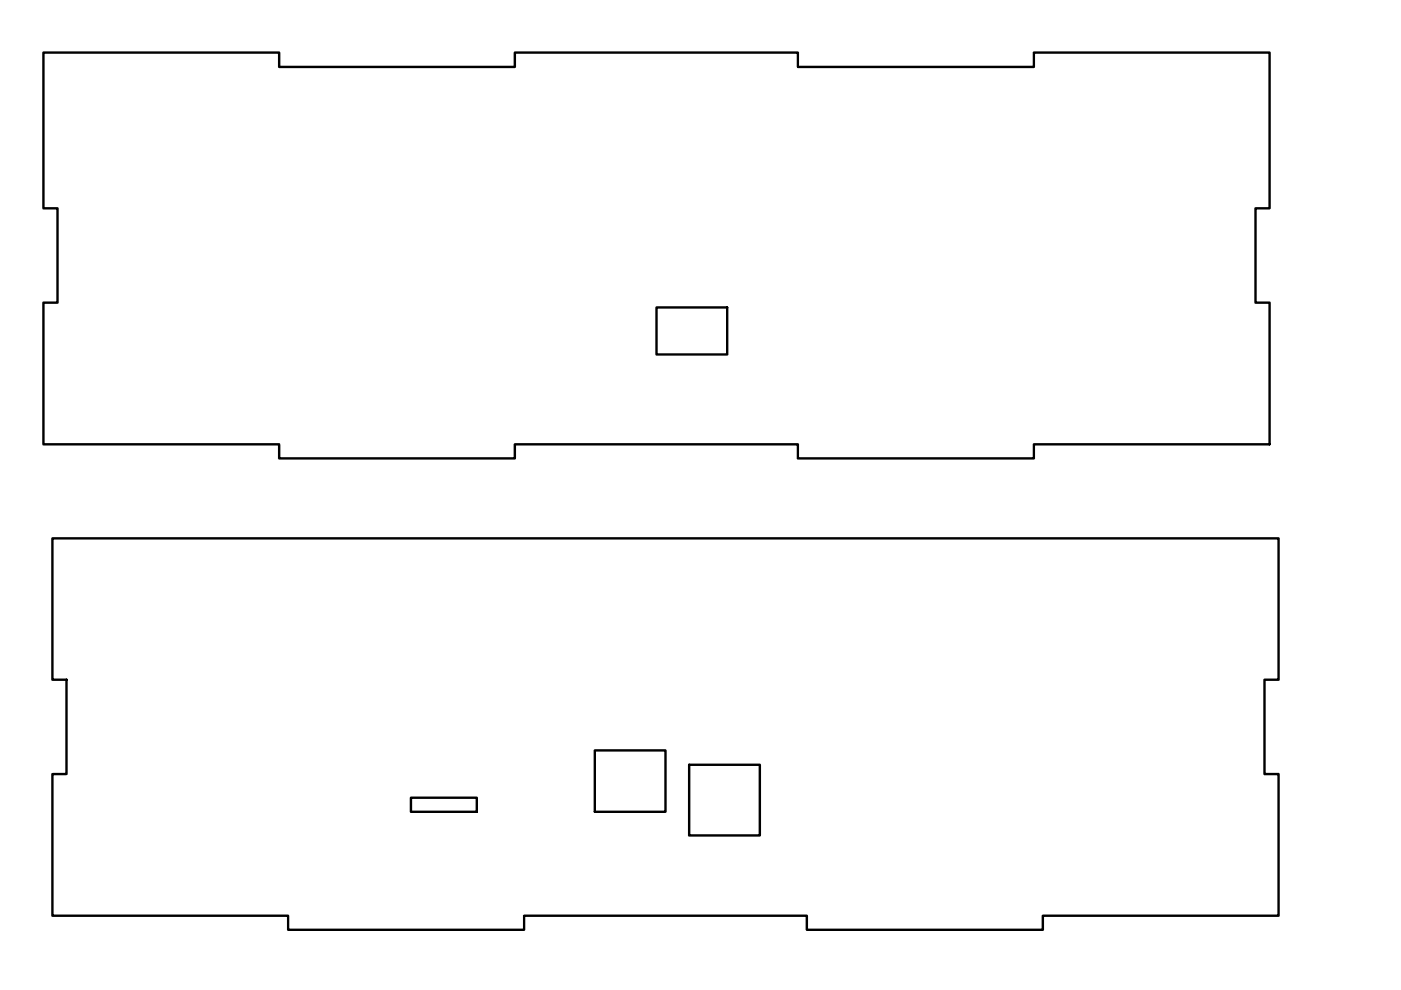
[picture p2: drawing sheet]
<svg xmlns="http://www.w3.org/2000/svg" width="297mm" height="210mm" viewBox="0 0 297 210" stroke-linecap="round" stroke-linejoin="round" font-family="sans-serif">
<!-- layer: Visible (ANSI) -->
<path d="M9.2 11.1h50v3.1h50v-3.1h60v3.1h50v-3.1h50v33.1h-3v20h3v30h-50v3h-50v-3h-60v3h-50v-3h-50v-30h3v-20h-3zM139.2 65.2h15v10h-15zM11.1 114.1h260v30h-3v20h3v30.1h-50v2.9h-50v-2.9h-60v2.9h-50v-2.9h-50v-30.1h3v-20h-3zM126.1 159.1h15v13h-15zM87.1 169.1h14v3h-14zM146.1 162.2h15v14.9h-15z" fill="none" stroke="#000" stroke-width=".51"/>
</svg>
